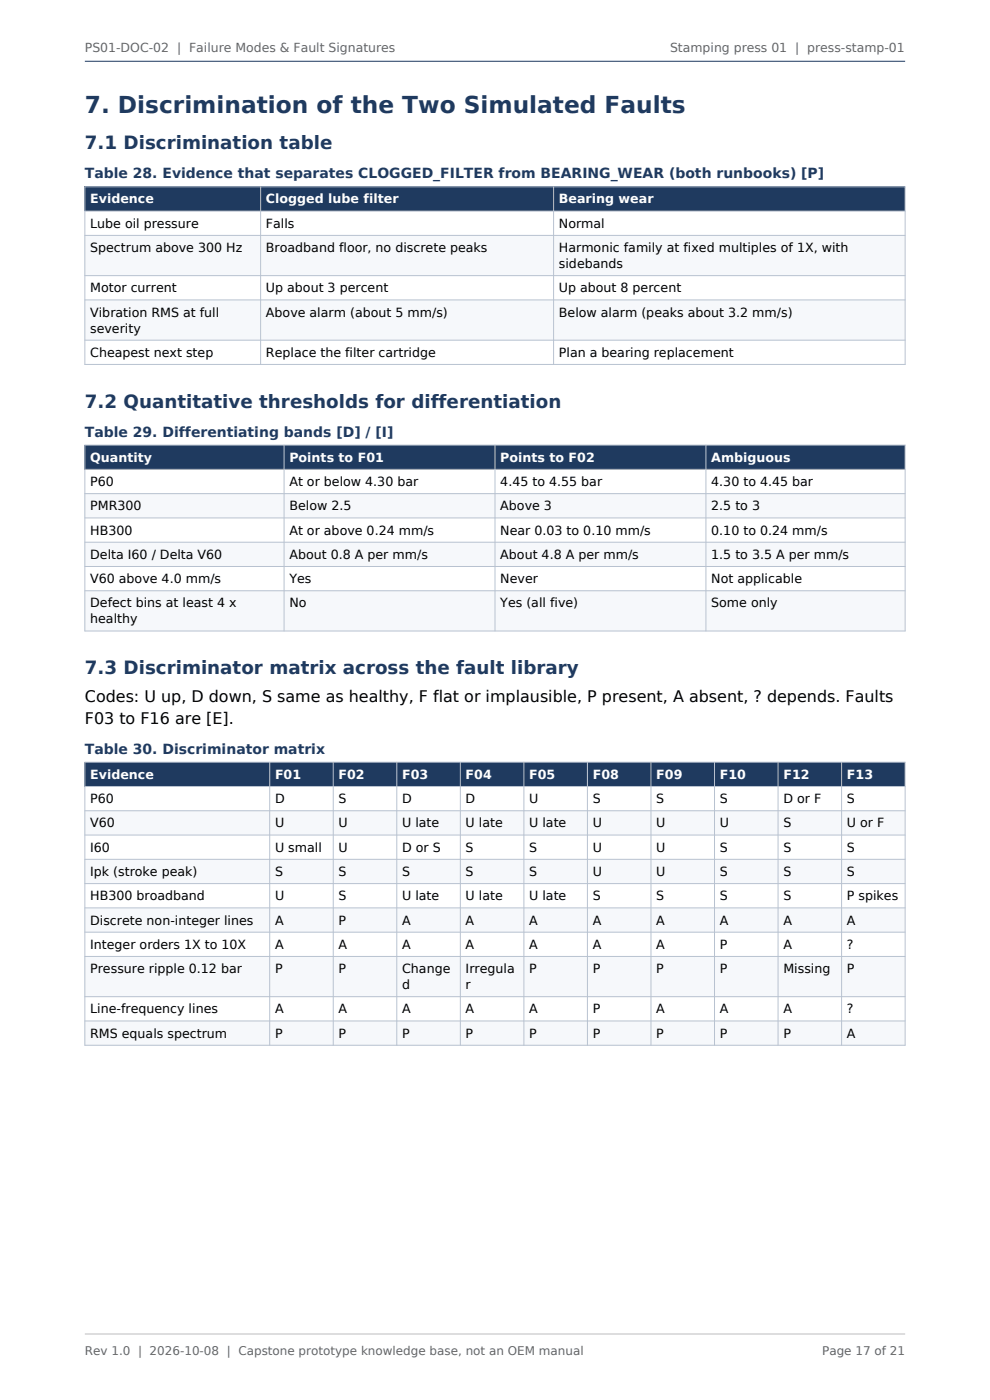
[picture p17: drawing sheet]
<svg xmlns="http://www.w3.org/2000/svg" width="210mm" height="297mm" viewBox="0 0 210 297" stroke-linecap="round" stroke-linejoin="round" font-family="sans-serif">
<defs><g id="words">
<text font-size="4.9" fill="#1f3a5f" x="18" y="23.9">7. Discrimination of the Two Simulated Faults</text>
<g font-size="3.9" fill="#1f3a5f">
<text x="18" y="31.7">7.1 Discrimination table</text>
<text x="18" y="86.5">7.2 Quantitative thresholds for differentiation</text>
<text x="18" y="143">7.3 Discriminator matrix across the fault library</text>
</g>
<g font-size="3.4">
<text x="18" y="148.9">Codes: U up, D down, S same as healthy, F flat or implausible, P present, A absent, ? depends. Faults</text>
<text x="18" y="153.5">F03 to F16 are [E].</text>
</g>
<g font-size="3" fill="#1f3a5f">
<text x="18" y="37.8">Table 28. Evidence that separates CLOGGED_FILTER from BEARING_WEAR (both runbooks) [P]</text>
<text x="18" y="92.6">Table 29. Differentiating bands [D] / [I]</text>
<text x="18" y="159.9">Table 30. Discriminator matrix</text>
</g>
<g font-size="2.7" fill="#fff">
<text x="19.1" y="43.2">Evidence</text>
<text x="56.4" y="43.2">Clogged lube filter</text>
<text x="118.6" y="43.2">Bearing wear</text>
<text x="19.1" y="98">Quantity</text>
<text x="61.4" y="98">Points to F01</text>
<text x="106.1" y="98">Points to F02</text>
<text x="150.9" y="98">Ambiguous</text>
<text x="19.1" y="165.2">Evidence</text>
<text x="58.3" y="165.2">F01</text>
<text x="71.8" y="165.2">F02</text>
<text x="85.3" y="165.2">F03</text>
<text x="98.8" y="165.2">F04</text>
<text x="112.3" y="165.2">F05</text>
<text x="125.7" y="165.2">F08</text>
<text x="139.2" y="165.2">F09</text>
<text x="152.7" y="165.2">F10</text>
<text x="166.2" y="165.2">F12</text>
<text x="179.7" y="165.2">F13</text>
</g>
<g font-size="2.7">
<text x="19.1" y="48.3">Lube oil pressure</text>
<text x="19.1" y="53.5">Spectrum above 300 Hz</text>
<text x="56.4" y="48.3">Falls</text>
<text x="56.4" y="53.5">Broadband floor, no discrete peaks</text>
<text x="118.6" y="48.3">Normal</text>
<text x="118.6" y="53.5">Harmonic family at fixed multiples of 1X, with</text>
<text x="118.6" y="56.9">sidebands</text>
<text x="19.1" y="62">Motor current</text>
<text x="56.4" y="62">Up about 3 percent</text>
<text x="118.6" y="62">Up about 8 percent</text>
<text x="19.1" y="67.2">Vibration RMS at full</text>
<text x="19.1" y="70.5">severity</text>
<text x="56.4" y="67.2">Above alarm (about 5 mm/s)</text>
<text x="118.6" y="67.2">Below alarm (peaks about 3.2 mm/s)</text>
<text x="19.1" y="75.7">Cheapest next step</text>
<text x="56.4" y="75.7">Replace the filter cartridge</text>
<text x="118.6" y="75.7">Plan a bearing replacement</text>
<text x="19.1" y="103.1">P60</text>
<text x="61.4" y="103.1">At or below 4.30 bar</text>
<text x="106.1" y="103.1">4.45 to 4.55 bar</text>
<text x="150.9" y="103.1">4.30 to 4.45 bar</text>
<text x="19.1" y="108.3">PMR300</text>
<text x="19.1" y="113.4">HB300</text>
<text x="61.4" y="108.3">Below 2.5</text>
<text x="61.4" y="113.4">At or above 0.24 mm/s</text>
<text x="106.1" y="108.3">Above 3</text>
<text x="106.1" y="113.4">Near 0.03 to 0.10 mm/s</text>
<text x="150.9" y="108.3">2.5 to 3</text>
<text x="150.9" y="113.4">0.10 to 0.24 mm/s</text>
<text x="19.1" y="118.6">Delta I60 / Delta V60</text>
<text x="61.4" y="118.6">About 0.8 A per mm/s</text>
<text x="106.1" y="118.6">About 4.8 A per mm/s</text>
<text x="150.9" y="118.6">1.5 to 3.5 A per mm/s</text>
<text x="19.1" y="123.7">V60 above 4.0 mm/s</text>
<text x="61.4" y="123.7">Yes</text>
<text x="106.1" y="123.7">Never</text>
<text x="150.9" y="123.7">Not applicable</text>
<text x="19.1" y="128.9">Defect bins at least 4 x</text>
<text x="61.4" y="128.9">No</text>
<text x="106.1" y="128.9">Yes (all five)</text>
<text x="150.9" y="128.9">Some only</text>
<text x="19.1" y="132.2">healthy</text>
<text x="19.1" y="170.4">P60</text>
<text x="58.3" y="170.4">D</text>
<text x="71.8" y="170.4">S</text>
<text x="85.3" y="170.4">D</text>
<text x="98.8" y="170.4">D</text>
<text x="112.3" y="170.4">U</text>
<text x="125.7" y="170.4">S</text>
<text x="139.2" y="170.4">S</text>
<text x="152.7" y="170.4">S</text>
<text x="166.2" y="170.4">D or F</text>
<text x="179.7" y="170.4">S</text>
<text x="19.1" y="175.5">V60</text>
<text x="58.3" y="175.5">U</text>
<text x="71.8" y="175.5">U</text>
<text x="85.3" y="175.5">U late</text>
<text x="98.8" y="175.5">U late</text>
<text x="112.3" y="175.5">U late</text>
<text x="125.7" y="175.5">U</text>
<text x="139.2" y="175.5">U</text>
<text x="152.7" y="175.5">U</text>
<text x="166.2" y="175.5">S</text>
<text x="179.7" y="175.5">U or F</text>
<text x="19.1" y="180.7">I60</text>
<text x="19.1" y="185.8">Ipk (stroke peak)</text>
<text x="58.3" y="180.7">U small</text>
<text x="58.3" y="185.8">S</text>
<text x="71.8" y="180.7">U</text>
<text x="71.8" y="185.8">S</text>
<text x="85.3" y="180.7">D or S</text>
<text x="85.3" y="185.8">S</text>
<text x="98.8" y="180.7">S</text>
<text x="98.8" y="185.8">S</text>
<text x="112.3" y="180.7">S</text>
<text x="112.3" y="185.8">S</text>
<text x="125.7" y="180.7">U</text>
<text x="125.7" y="185.8">U</text>
<text x="139.2" y="180.7">U</text>
<text x="139.2" y="185.8">U</text>
<text x="152.7" y="180.7">S</text>
<text x="152.7" y="185.8">S</text>
<text x="166.2" y="180.7">S</text>
<text x="166.2" y="185.8">S</text>
<text x="179.7" y="180.7">S</text>
<text x="179.7" y="185.8">S</text>
<text x="19.1" y="191">HB300 broadband</text>
<text x="58.3" y="191">U</text>
<text x="71.8" y="191">S</text>
<text x="85.3" y="191">U late</text>
<text x="98.8" y="191">U late</text>
<text x="112.3" y="191">U late</text>
<text x="125.7" y="191">S</text>
<text x="139.2" y="191">S</text>
<text x="152.7" y="191">S</text>
<text x="166.2" y="191">S</text>
<text x="179.7" y="191">P spikes</text>
<text x="19.1" y="196.1">Discrete non-integer lines</text>
<text x="58.3" y="196.1">A</text>
<text x="71.8" y="196.1">P</text>
<text x="85.3" y="196.1">A</text>
<text x="98.8" y="196.1">A</text>
<text x="112.3" y="196.1">A</text>
<text x="125.7" y="196.1">A</text>
<text x="139.2" y="196.1">A</text>
<text x="152.7" y="196.1">A</text>
<text x="166.2" y="196.1">A</text>
<text x="179.7" y="196.1">A</text>
<text x="19.1" y="201.3">Integer orders 1X to 10X</text>
<text x="58.3" y="201.3">A</text>
<text x="71.8" y="201.3">A</text>
<text x="85.3" y="201.3">A</text>
<text x="98.8" y="201.3">A</text>
<text x="112.3" y="201.3">A</text>
<text x="125.7" y="201.3">A</text>
<text x="139.2" y="201.3">A</text>
<text x="152.7" y="201.3">P</text>
<text x="166.2" y="201.3">A</text>
<text x="179.7" y="201.3">?</text>
<text x="19.1" y="206.4">Pressure ripple 0.12 bar</text>
<text x="58.3" y="206.4">P</text>
<text x="71.8" y="206.4">P</text>
<text x="85.3" y="206.4">Change</text>
<text x="85.3" y="209.8">d</text>
<text x="98.8" y="206.4">Irregula</text>
<text x="98.8" y="209.8">r</text>
<text x="112.3" y="206.4">P</text>
<text x="125.7" y="206.4">P</text>
<text x="139.2" y="206.4">P</text>
<text x="152.7" y="206.4">P</text>
<text x="166.2" y="206.4">Missing</text>
<text x="179.7" y="206.4">P</text>
<text x="19.1" y="215">Line-frequency lines</text>
<text x="58.3" y="215">A</text>
<text x="71.8" y="215">A</text>
<text x="85.3" y="215">A</text>
<text x="98.8" y="215">A</text>
<text x="112.3" y="215">A</text>
<text x="125.7" y="215">P</text>
<text x="139.2" y="215">A</text>
<text x="152.7" y="215">A</text>
<text x="166.2" y="215">A</text>
<text x="179.7" y="215">?</text>
<text x="19.1" y="220.1">RMS equals spectrum</text>
<text x="58.3" y="220.1">P</text>
<text x="71.8" y="220.1">P</text>
<text x="85.3" y="220.1">P</text>
<text x="98.8" y="220.1">P</text>
<text x="112.3" y="220.1">P</text>
<text x="125.7" y="220.1">P</text>
<text x="139.2" y="220.1">P</text>
<text x="152.7" y="220.1">P</text>
<text x="166.2" y="220.1">P</text>
<text x="179.7" y="220.1">A</text>
</g>
<g font-size="2.6" fill="#666">
<text x="18" y="11">PS01-DOC-02 | Failure Modes &amp; Fault Signatures</text>
<text x="142.1" y="11">Stamping press 01 | press-stamp-01</text>
</g>
<g font-size="2.5" fill="#666">
<text x="18" y="287.5">Rev 1.0 | 2026-10-08 | Capstone prototype knowledge base, not an OEM manual</text>
<text x="174.4" y="287.5">Page 17 of 21</text>
</g>
</g></defs>
<path d="M18 39.6h174v5.2h-174z" fill-rule="evenodd" fill="#1f3a5f"/>
<g fill="#f6f8fb">
<path d="M18 49.9h174v8.6h-174z" fill-rule="evenodd"/>
<path d="M18 63.6h174v8.6h-174z" fill-rule="evenodd"/>
</g>
<path d="M18 39.6h174v37.7h-174zM55.3 39.6v37.7M117.4 39.6v37.7M18 44.8h174M18 49.9h174M18 58.5h174M18 63.6h174M18 72.2h174" fill="none" stroke="#b8c2d0" stroke-width=".21"/>
<path d="M18 94.4h174v5.2h-174z" fill-rule="evenodd" fill="#1f3a5f"/>
<g fill="#f6f8fb">
<path d="M18 104.7h174v5.2h-174z" fill-rule="evenodd"/>
<path d="M18 115h174v5.2h-174z" fill-rule="evenodd"/>
<path d="M18 125.3h174v8.6h-174z" fill-rule="evenodd"/>
</g>
<path d="M18 94.4h174v39.5h-174zM18 99.6h174M60.3 94.4v39.5M105 94.4v39.5M149.7 94.4v39.5M18 104.7h174M18 109.9h174M18 115h174M18 120.2h174M18 125.3h174" fill="none" stroke="#b8c2d0" stroke-width=".21"/>
<path d="M18 161.7h174v5.1h-174z" fill-rule="evenodd" fill="#1f3a5f"/>
<g fill="#f6f8fb">
<path d="M18 172h174v5.2h-174z" fill-rule="evenodd"/>
<path d="M18 182.3h174v5.2h-174z" fill-rule="evenodd"/>
<path d="M18 192.6h174v5.2h-174z" fill-rule="evenodd"/>
<path d="M18 202.9h174v8.5h-174z" fill-rule="evenodd"/>
<path d="M18 216.6h174v5.1h-174z" fill-rule="evenodd"/>
</g>
<g fill="none" stroke="#b8c2d0" stroke-width=".21">
<path d="M18 161.7h174v60h-174zM18 166.8h174M18 172h174M18 177.2h174M57.2 161.7v60M70.7 161.7v60M84.2 161.7v60M97.6 161.7v60M111.1 161.7v60M124.6 161.7v60M138.1 161.7v60M151.6 161.7v60"/>
<path d="M165 161.7v60M178.5 161.7v60M18 182.3h174M18 187.5h174M18 192.6h174M18 197.8h174M18 202.9h174M18 211.4h174M18 216.6h174"/>
</g>
<path d="M18 13h174" fill="none" stroke="#1f3a5f" stroke-width=".21"/>
<path d="M18 283h174" fill="none" stroke="#bbb" stroke-width=".21"/>
<use href="#words"/>
</svg>
